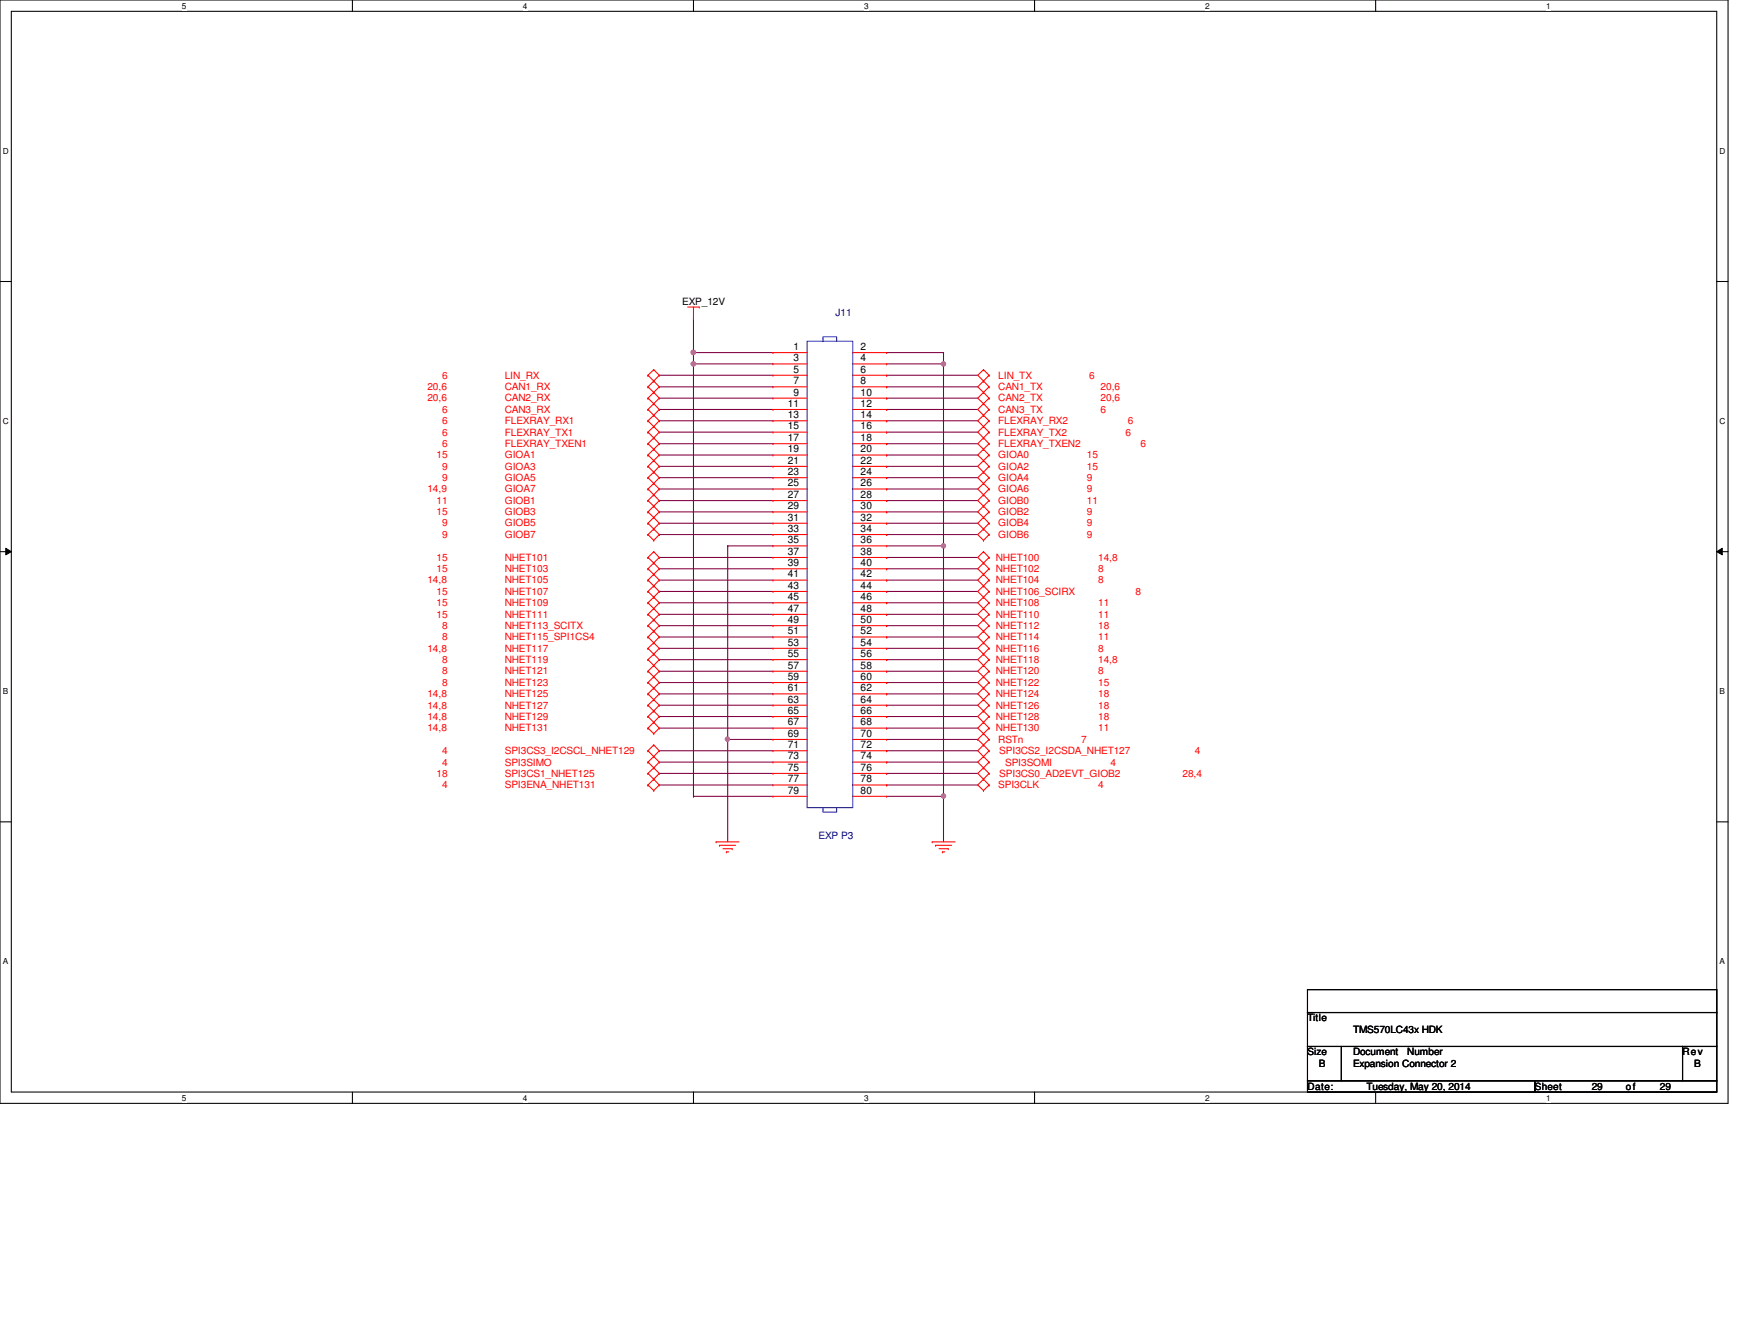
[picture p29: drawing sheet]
<svg xmlns="http://www.w3.org/2000/svg" width="279mm" height="216mm" viewBox="0 0 279 216" stroke-linecap="round" stroke-linejoin="round" font-family="sans-serif">
<defs><g id="words">
<g font-size="1.7">
<text x="127.6" y="56.3">1</text>
<text x="127.6" y="58.1">3</text>
<text x="127.6" y="59.9">5</text>
<text x="138.4" y="56.3">2</text>
<text x="138.4" y="58.1">4</text>
<text x="138.4" y="59.9">6</text>
<text x="126.7" y="65.4">11</text>
<text x="127.6" y="61.8">7</text>
<text x="127.6" y="63.6">9</text>
<text x="138.4" y="61.8">8</text>
<text x="138.4" y="63.6">10</text>
<text x="138.4" y="65.4">12</text>
<text x="126.7" y="67.2">13</text>
<text x="126.7" y="69">15</text>
<text x="126.7" y="70.9">17</text>
<text x="138.4" y="67.2">14</text>
<text x="138.4" y="69">16</text>
<text x="138.4" y="70.9">18</text>
<text x="126.7" y="72.7">19</text>
<text x="126.7" y="74.5">21</text>
<text x="126.7" y="76.4">23</text>
<text x="138.4" y="72.7">20</text>
<text x="138.4" y="74.5">22</text>
<text x="138.4" y="76.4">24</text>
<text x="126.7" y="78.2">25</text>
<text x="126.7" y="80.1">27</text>
<text x="126.7" y="81.9">29</text>
<text x="126.7" y="83.7">31</text>
<text x="138.4" y="78.2">26</text>
<text x="138.4" y="80.1">28</text>
<text x="138.4" y="81.9">30</text>
<text x="138.4" y="83.7">32</text>
<text x="126.7" y="85.5">33</text>
<text x="126.7" y="87.3">35</text>
<text x="126.7" y="89.2">37</text>
<text x="138.4" y="85.5">34</text>
<text x="138.4" y="87.3">36</text>
<text x="138.4" y="89.2">38</text>
<text x="126.7" y="91">39</text>
<text x="126.7" y="92.8">41</text>
<text x="126.7" y="94.7">43</text>
<text x="138.4" y="91">40</text>
<text x="138.4" y="92.8">42</text>
<text x="138.4" y="94.7">44</text>
<text x="126.7" y="96.5">45</text>
<text x="126.7" y="98.3">47</text>
<text x="126.7" y="100.2">49</text>
<text x="126.7" y="102">51</text>
<text x="138.4" y="96.5">46</text>
<text x="138.4" y="98.3">48</text>
<text x="138.4" y="100.2">50</text>
<text x="138.4" y="102">52</text>
<text x="126.7" y="103.8">53</text>
<text x="126.7" y="105.6">55</text>
<text x="126.7" y="107.5">57</text>
<text x="138.4" y="103.8">54</text>
<text x="138.4" y="105.6">56</text>
<text x="138.4" y="107.5">58</text>
<text x="126.7" y="109.3">59</text>
<text x="126.7" y="111.1">61</text>
<text x="126.7" y="112.9">63</text>
<text x="138.4" y="109.3">60</text>
<text x="138.4" y="111.1">62</text>
<text x="138.4" y="112.9">64</text>
<text x="126.7" y="114.8">65</text>
<text x="126.7" y="116.6">67</text>
<text x="126.7" y="118.4">69</text>
<text x="138.4" y="114.8">66</text>
<text x="138.4" y="116.6">68</text>
<text x="138.4" y="118.4">70</text>
<text x="126.7" y="120.3">71</text>
<text x="126.7" y="122.1">73</text>
<text x="126.7" y="123.9">75</text>
<text x="126.7" y="125.8">77</text>
<text x="138.4" y="120.3">72</text>
<text x="138.4" y="122.1">74</text>
<text x="138.4" y="123.9">76</text>
<text x="138.4" y="125.8">78</text>
<text x="126.7" y="127.6">79</text>
<text x="138.4" y="127.6">80</text>
</g>
<g font-size="1.6">
<text x="109.7" y="49">EXP_12V</text>
<text x="210.3" y="164.2">Title</text>
<text x="217.6" y="166">TMS570LC43x HDK</text>
<text x="210.3" y="169.7">Size</text>
<text x="212.1" y="171.5">B</text>
<text x="217.6" y="169.7">Document</text>
<text x="217.6" y="171.5">Expansion Connector 2</text>
<text x="226.4" y="169.7">Number</text>
<text x="270.6" y="169.7">Rev</text>
<text x="272.5" y="171.5">B</text>
<text x="210.3" y="175.2">Date:</text>
<text x="219.8" y="175.2">Tuesday, May 20, 2014</text>
<text x="246.9" y="175.2">Sheet</text>
<text x="256" y="175.2">29</text>
<text x="261.5" y="175.2">of</text>
<text x="267" y="175.2">29</text>
</g>
<g font-size="1.6" fill="#000080">
<text x="134.4" y="50.8">J11</text>
<text x="131.7" y="134.9">EXP P3</text>
</g>
<g font-size="1.6" fill="#f00">
<text x="68.7" y="64.5">20,6</text>
<text x="68.7" y="62.7">20,6</text>
<text x="71.1" y="60.9">6</text>
<text x="81.2" y="64.5">CAN2_RX</text>
<text x="81.2" y="62.7">CAN1_RX</text>
<text x="81.2" y="60.9">LIN_RX</text>
<text x="160.6" y="64.5">CAN2_TX</text>
<text x="160.6" y="62.7">CAN1_TX</text>
<text x="160.6" y="60.9">LIN_TX</text>
<text x="175.2" y="60.9">6</text>
<text x="177" y="64.5">20,6</text>
<text x="177" y="62.7">20,6</text>
<text x="71.1" y="70">6</text>
<text x="71.1" y="71.8">6</text>
<text x="71.1" y="68.2">6</text>
<text x="71.1" y="66.3">6</text>
<text x="81.2" y="70">FLEXRAY_TX1</text>
<text x="81.2" y="71.8">FLEXRAY_TXEN1</text>
<text x="81.2" y="68.2">FLEXRAY_RX1</text>
<text x="81.2" y="66.3">CAN3_RX</text>
<text x="160.6" y="71.8">FLEXRAY_TXEN2</text>
<text x="160.6" y="70">FLEXRAY_TX2</text>
<text x="160.6" y="68.2">FLEXRAY_RX2</text>
<text x="160.6" y="66.3">CAN3_TX</text>
<text x="177" y="66.3">6</text>
<text x="181.1" y="70">6</text>
<text x="181.4" y="68.2">6</text>
<text x="183.4" y="71.8">6</text>
<text x="70.2" y="73.7">15</text>
<text x="71.1" y="77.3">9</text>
<text x="71.1" y="75.5">9</text>
<text x="81.2" y="77.3">GIOA5</text>
<text x="81.2" y="75.5">GIOA3</text>
<text x="81.2" y="73.7">GIOA1</text>
<text x="160.6" y="77.3">GIOA4</text>
<text x="160.6" y="75.5">GIOA2</text>
<text x="160.6" y="73.7">GIOA0</text>
<text x="174.8" y="77.3">9</text>
<text x="174.8" y="75.5">15</text>
<text x="174.8" y="73.7">15</text>
<text x="68.7" y="79.2">14,9</text>
<text x="70.2" y="82.8">15</text>
<text x="70.2" y="81">11</text>
<text x="81.2" y="82.8">GIOB3</text>
<text x="81.2" y="81">GIOB1</text>
<text x="81.2" y="79.2">GIOA7</text>
<text x="160.6" y="82.8">GIOB2</text>
<text x="160.6" y="81">GIOB0</text>
<text x="160.6" y="79.2">GIOA6</text>
<text x="174.8" y="82.8">9</text>
<text x="174.8" y="81">11</text>
<text x="174.8" y="79.2">9</text>
<text x="71.1" y="84.6">9</text>
<text x="71.1" y="86.5">9</text>
<text x="81.2" y="84.6">GIOB5</text>
<text x="81.2" y="86.5">GIOB7</text>
<text x="160.6" y="86.5">GIOB6</text>
<text x="160.6" y="84.6">GIOB4</text>
<text x="174.8" y="86.5">9</text>
<text x="174.8" y="84.6">9</text>
<text x="68.7" y="93.8">14,8</text>
<text x="70.2" y="91.9">15</text>
<text x="70.2" y="95.6">15</text>
<text x="70.2" y="90.1">15</text>
<text x="81.2" y="91.9">NHET103</text>
<text x="81.2" y="93.8">NHET105</text>
<text x="81.2" y="95.6">NHET107</text>
<text x="81.2" y="90.1">NHET101</text>
<text x="160.2" y="90.1">NHET100</text>
<text x="160.2" y="91.9">NHET102</text>
<text x="160.2" y="93.8">NHET104</text>
<text x="160.2" y="95.6">NHET106_SCIRX</text>
<text x="176.7" y="90.1">14,8</text>
<text x="176.7" y="91.9">8</text>
<text x="176.7" y="93.8">8</text>
<text x="182.7" y="95.6">8</text>
<text x="70.2" y="97.5">15</text>
<text x="70.2" y="99.3">15</text>
<text x="71.1" y="101.1">8</text>
<text x="81.2" y="97.5">NHET109</text>
<text x="81.2" y="99.3">NHET111</text>
<text x="81.2" y="101.1">NHET113_SCITX</text>
<text x="160.2" y="97.5">NHET108</text>
<text x="160.2" y="99.3">NHET110</text>
<text x="160.2" y="101.1">NHET112</text>
<text x="176.7" y="97.5">11</text>
<text x="176.7" y="99.3">11</text>
<text x="176.7" y="101.1">18</text>
<text x="68.7" y="104.8">14,8</text>
<text x="71.1" y="102.9">8</text>
<text x="71.1" y="106.6">8</text>
<text x="81.2" y="102.9">NHET115_SPI1CS4</text>
<text x="81.2" y="104.8">NHET117</text>
<text x="81.2" y="106.6">NHET119</text>
<text x="160.2" y="102.9">NHET114</text>
<text x="160.2" y="104.8">NHET116</text>
<text x="160.2" y="106.6">NHET118</text>
<text x="176.7" y="102.9">11</text>
<text x="176.7" y="104.8">8</text>
<text x="176.7" y="106.6">14,8</text>
<text x="68.7" y="112.1">14,8</text>
<text x="68.7" y="113.9">14,8</text>
<text x="71.1" y="108.4">8</text>
<text x="71.1" y="110.2">8</text>
<text x="81.2" y="108.4">NHET121</text>
<text x="81.2" y="110.2">NHET123</text>
<text x="81.2" y="112.1">NHET125</text>
<text x="81.2" y="113.9">NHET127</text>
<text x="160.2" y="110.2">NHET122</text>
<text x="160.2" y="112.1">NHET124</text>
<text x="160.2" y="113.9">NHET126</text>
<text x="160.2" y="108.4">NHET120</text>
<text x="176.7" y="110.2">15</text>
<text x="176.7" y="112.1">18</text>
<text x="176.7" y="113.9">18</text>
<text x="176.7" y="108.4">8</text>
<text x="68.7" y="115.7">14,8</text>
<text x="68.7" y="117.6">14,8</text>
<text x="81.2" y="115.7">NHET129</text>
<text x="81.2" y="117.6">NHET131</text>
<text x="160.2" y="115.7">NHET128</text>
<text x="160.2" y="117.6">NHET130</text>
<text x="160.6" y="119.4">RSTn</text>
<text x="173.9" y="119.4">7</text>
<text x="176.7" y="115.7">18</text>
<text x="176.7" y="117.6">11</text>
<text x="70.2" y="124.9">18</text>
<text x="71.1" y="121.2">4</text>
<text x="71.1" y="123.1">4</text>
<text x="81.2" y="121.2">SPI3CS3_I2CSCL_NHET129</text>
<text x="81.2" y="123.1">SPI3SIMO</text>
<text x="81.2" y="124.9">SPI3CS1_NHET125</text>
<text x="160.7" y="121.2">SPI3CS2_I2CSDA_NHET127</text>
<text x="160.7" y="124.9">SPI3CS0_AD2EVT_GIOB2</text>
<text x="161.7" y="123.1">SPI3SOMI</text>
<text x="178.6" y="123.1">4</text>
<text x="190.2" y="124.9">28,4</text>
<text x="192.2" y="121.2">4</text>
<text x="71.1" y="126.7">4</text>
<text x="81.2" y="126.7">SPI3ENA_NHET131</text>
<text x="160.6" y="126.7">SPI3CLK</text>
<text x="176.7" y="126.7">4</text>
</g>
<g font-size="1.3">
<text x="29.3" y="1.4">5</text>
<text x="84.1" y="1.4">4</text>
<text x="139" y="1.4">3</text>
<text x="193.8" y="1.4">2</text>
<text x="248.7" y="1.4">1</text>
<text x=".5" y="24.7">D</text>
<text x="276.6" y="24.7">D</text>
<text x=".5" y="68.2">C</text>
<text x="276.6" y="68.2">C</text>
<text x=".5" y="111.6">B</text>
<text x="276.6" y="111.6">B</text>
<text x=".5" y="155">A</text>
<text x="276.6" y="155">A</text>
<text x="29.3" y="177">5</text>
<text x="84.1" y="177">4</text>
<text x="139" y="177">3</text>
<text x="193.8" y="177">2</text>
<text x="248.7" y="177">1</text>
</g>
</g></defs>
<path d="M0 0h278v177.4h-278zM1.8 1.8h274.3v173.8h-274.3z" fill="none" stroke="#000" stroke-width=".17"/>
<g fill="#fff">
<path d="M29.3 .2h.7v1.5h-.7z"/>
<path d="M29.3 175.8h.7v1.4h-.7z"/>
</g>
<path d="M56.7 0v1.8M56.7 175.6v1.8" fill="none" stroke="#000" stroke-width=".17"/>
<g fill="#fff">
<path d="M84.1 .2h.7v1.5h-.7z"/>
<path d="M84.1 175.8h.7v1.4h-.7z"/>
</g>
<path d="M111.5 0v1.8M111.5 175.6v1.8" fill="none" stroke="#000" stroke-width=".17"/>
<g fill="#fff">
<path d="M139 .2h.7v1.5h-.7z"/>
<path d="M139 175.8h.7v1.4h-.7z"/>
</g>
<path d="M166.4 0v1.8M166.4 175.6v1.8" fill="none" stroke="#000" stroke-width=".17"/>
<g fill="#fff">
<path d="M193.8 .2h.8v1.5h-.8z"/>
<path d="M193.8 175.8h.8v1.4h-.8z"/>
</g>
<path d="M221.3 0v1.8M221.3 175.6v1.8" fill="none" stroke="#000" stroke-width=".17"/>
<g fill="#fff">
<path d="M248.7 .2h.7v1.5h-.7z"/>
<path d="M248.7 175.8h.7v1.4h-.7z"/>
<path d="M.5 23.5h.9v1.5h-.9z"/>
<path d="M276.6 23.5h.9v1.5h-.9z"/>
<path d="M.5 67h.9v1.5h-.9z"/>
<path d="M276.6 67h.9v1.5h-.9z"/>
</g>
<path d="M0 45.3h1.8M276.1 45.3h1.9" fill="none" stroke="#000" stroke-width=".17"/>
<g fill="#fff">
<path d="M.5 110.4h.8v1.5h-.8z"/>
<path d="M276.6 110.4h.9v1.5h-.9z"/>
</g>
<path d="M0 88.7h1.8M276.1 88.7h1.9" fill="none" stroke="#000" stroke-width=".17"/>
<path d="M.9 88.1l.9 .6-.9 .5zM276.1 88.7l.9-.6v1.1z" fill="#000"/>
<path d="M.9 88.1l.9 .6-.9 .5zM276.1 88.7l.9-.6v1.1z" fill="none" stroke="#000" stroke-width=".16"/>
<g fill="#fff">
<path d="M.5 153.8h.8v1.5h-.8z"/>
<path d="M276.6 153.8h.8v1.5h-.8z"/>
</g>
<path d="M0 132.1h1.8M276.1 132.1h1.9" fill="none" stroke="#000" stroke-width=".17"/>
<g fill="none" stroke="#800040" stroke-width=".17">
<path d="M117.1 87.8h.1M117.1 87.8h7.2M142.6 89.6h.1M142.6 91.4h.1M142.6 93.3h.1M142.6 95.1h.1M142.6 96.9h.1M142.6 98.8h.1M142.6 89.6h14.7M142.6 91.4h14.7M142.6 93.3h14.7M142.6 95.1h14.7"/>
<path d="M142.6 96.9h14.7M142.6 98.8h14.7M106 100.6h.1M106 104.2h.1M106 109.7h.1M106 113.4h.1M106 111.5h.1M106 115.2h.1M106 117.1h.1M106 100.6h18.3M106 104.2h18.3M106 109.7h18.3"/>
<path d="M106 113.4h18.3M106 111.5h18.3M106 115.2h18.3M106 117.1h18.3M117.1 118.9h.1M117.1 118.9v16.4M117.1 118.9h7.2M142.6 100.6h.1M142.6 102.4h.1M142.6 104.2h.1M142.6 106h.1M142.6 107.9h.1"/>
<path d="M142.6 109.7h.1M142.6 111.5h.1M142.6 113.4h.1M142.6 115.2h.1M142.6 117.1h.1M142.6 100.6h14.7M142.6 104.2h14.7M142.6 109.7h14.7M142.6 113.4h14.7M142.6 111.5h14.7M142.6 115.2h14.7M142.6 117.1h14.7"/>
<path d="M142.6 102.4h14.7M142.6 106h14.7M142.6 107.9h14.7M106 120.7h.1M106 124.3h.1M106 122.5h.1M106 126.2h.1M106 120.7h18.3M106 124.3h18.3M106 122.5h18.3M106 126.2h18.3M142.6 120.7h.1"/>
<path d="M142.6 124.3h.1M142.6 122.5h.1M142.6 126.2h.1M142.6 120.7h14.7M142.6 124.3h14.7M142.6 122.5h14.7M142.6 126.2h14.7"/>
</g>
<circle cx="117" cy="118.8" r=".34" fill="#f0f"/>
<circle cx="117" cy="118.8" r=".34" fill="none" stroke="#f0f" stroke-width=".17"/>
<path d="M151.8 128h.1M151.8 128v7.3" fill="none" stroke="#800040" stroke-width=".17"/>
<circle cx="151.8" cy="128" r=".34" fill="#f0f"/>
<circle cx="151.8" cy="128" r=".34" fill="none" stroke="#f0f" stroke-width=".17"/>
<g fill="none" stroke="#800040" stroke-width=".17">
<path d="M111.5 56.7h.1M111.5 56.7v1.8M106 89.6h.1M106 91.4h.1M106 96.9h.1M106 95.1h.1M106 98.8h.1M106 93.3h.1M106 89.6h18.3M106 91.4h18.3M106 96.9h18.3M106 95.1h18.3"/>
<path d="M106 98.8h18.3M106 93.3h18.3M117.1 87.8h.1M117.1 87.8v31.1M106 102.4h.1M106 106h.1M106 107.9h.1M106 102.4h18.3M106 106h18.3M106 107.9h18.3"/>
</g>
<circle cx="111.5" cy="56.7" r=".37" fill="#f0f"/>
<circle cx="111.5" cy="56.7" r=".37" fill="none" stroke="#f0f" stroke-width=".17"/>
<g fill="none" stroke="#800040" stroke-width=".17">
<path d="M111.5 58.5h.1M111.5 56.7h.1M111.5 51.2h.1M111.5 58.5h12.8M111.5 56.7h12.8M111.5 51.2v5.5M142.6 56.7h9.2M151.8 56.7h.1M151.8 58.5h.1M151.8 56.7v1.8M106 71.3h.1M106 75h.1"/>
<path d="M106 60.3h.1M106 62.2h.1M106 67.6h.1M106 73.2h.1M106 65.8h.1M106 69.5h.1M106 64h.1M106 76.8h.1M106 78.6h.1M106 71.3h18.3M106 75h18.3M106 60.3h18.3"/>
<path d="M106 62.2h18.3M106 67.6h18.3M106 73.2h18.3M106 65.8h18.3M106 69.5h18.3M106 64h18.3M106 76.8h18.3M106 78.6h18.3M142.6 60.3h.1M142.6 62.2h.1M142.6 64h.1M142.6 65.8h.1"/>
<path d="M142.6 67.6h.1M142.6 69.5h.1M142.6 71.3h.1M142.6 73.2h.1M142.6 75h.1M142.6 76.8h.1M142.6 78.6h.1M142.6 71.3h14.7M142.6 75h14.7M142.6 60.3h14.7M142.6 62.2h14.7M142.6 67.6h14.7"/>
<path d="M142.6 73.2h14.7M142.6 65.8h14.7M142.6 69.5h14.7M142.6 64h14.7M142.6 76.8h14.7M142.6 78.6h14.7M106 80.5h.1M106 84.1h.1M106 82.3h.1M106 85.9h.1M106 80.5h18.3M106 84.1h18.3"/>
<path d="M106 82.3h18.3M106 85.9h18.3M142.6 80.5h.1M142.6 82.3h.1M142.6 84.1h.1M142.6 85.9h.1M142.6 80.5h14.7M142.6 84.1h14.7M142.6 82.3h14.7M142.6 85.9h14.7"/>
</g>
<circle cx="151.8" cy="58.5" r=".34" fill="#f0f"/>
<circle cx="151.8" cy="58.5" r=".34" fill="none" stroke="#f0f" stroke-width=".17"/>
<path d="M142.6 58.5h9.2M151.8 58.5h.1M151.8 58.5v29.3M151.8 87.8h.1" fill="none" stroke="#800040" stroke-width=".17"/>
<circle cx="151.8" cy="87.8" r=".34" fill="#f0f"/>
<circle cx="151.8" cy="87.8" r=".34" fill="none" stroke="#f0f" stroke-width=".17"/>
<path d="M111.5 58.5h.1M111.5 58.5v69.5M111.5 128h.1M111.5 128h12.8" fill="none" stroke="#800040" stroke-width=".17"/>
<circle cx="111.5" cy="58.5" r=".36" fill="#f0f"/>
<circle cx="111.5" cy="58.5" r=".36" fill="none" stroke="#f0f" stroke-width=".17"/>
<path d="M142.6 87.8h9.2M151.8 87.8h.1M151.8 87.8v40.2M142.6 118.9h14.7M157.3 118.9h.1M142.6 128h9.2M151.8 128h.1" fill="none" stroke="#800040" stroke-width=".17"/>
<g fill="none" stroke="#f00" stroke-width=".17">
<path d="M105.2 59.4h.1M105.2 59.4l.8 .9-.8 1M105.2 59.4l-1 .9M110.6 49.4h1.9M111.5 51.2h.1M111.5 49.4v1.8M112.5 49.4h.1M124.3 56.7h.1M124.3 58.5h.1M124.3 56.7h5.5M124.3 58.5h5.5M137.2 56.7h5.4"/>
<path d="M137.2 58.5h5.4M142.6 56.7h.1M142.6 58.5h.1M158.2 59.4h.1M158.2 59.4l-.9 .9 .9 1M158.2 59.4l.9 .9M104.2 69.5h.1M104.2 71.3h.1M104.2 67.6h.1M104.2 64h.1M104.2 62.2h.1M104.2 60.3h.1"/>
<path d="M104.2 76.8h.1M104.2 78.6h.1M104.2 75h.1M104.2 73.2h.1M104.2 65.8h.1M104.2 67.6l1.8 1.9-.8 .9M104.2 69.5l1 .9M104.2 71.3l1 .9M104.2 65.8l1.8 1.8-.8 1M104.2 64l1 .9M104.2 62.2l1 .9M104.2 60.3l1 1"/>
<path d="M104.2 75l1.8 1.8-.8 .9M104.2 76.8l1.8 1.8-.8 .9M104.2 78.6l1 .9M104.2 73.2l1 .8M105.2 68.6h.1M105.2 70.4h.1M105.2 72.2h.1M105.2 66.8h.1M105.2 63.1h.1M105.2 64.9h.1M105.2 61.3h.1M105.2 79.5h.1"/>
<path d="M105.2 75.9h.1M105.2 77.7h.1M105.2 74h.1M105.2 68.6l-1 .9M105.2 70.4l.8 .9-1.8 1.9M105.2 70.4l-1 .9M105.2 66.8l-1 .8M105.2 63.1l.8 .9-1.8 1.8M105.2 61.3l.8 .9-1.8 1.8M105.2 61.3l-1 .9M105.2 79.5l.8 1-1.8 1.8M105.2 79.5l-1 1"/>
<path d="M105.2 75.9l-1 .9M105.2 77.7l-1 .9M105.2 74l.8 1-.8 .9M105.2 72.2l.8 1-1.8 1.8M105.2 64.9l.8 .9-.8 1M124.3 60.3h.1M124.3 62.2h.1M124.3 64h.1M124.3 65.8h.1M124.3 67.6h.1M124.3 69.5h.1M124.3 71.3h.1"/>
<path d="M124.3 73.2h.1M124.3 75h.1M124.3 76.8h.1M124.3 78.6h.1M124.3 60.3h5.5M124.3 62.2h5.5M124.3 64h5.5M124.3 65.8h5.5M124.3 67.6h5.5M124.3 69.5h5.5M124.3 71.3h5.5M124.3 73.2h5.5"/>
<path d="M124.3 75h5.5M124.3 76.8h5.5M124.3 78.6h5.5M137.2 60.3h5.4M137.2 62.2h5.4M137.2 64h5.4M137.2 65.8h5.4M137.2 67.6h5.4M137.2 69.5h5.4M137.2 71.3h5.4M137.2 73.2h5.4M137.2 75h5.4"/>
<path d="M137.2 76.8h5.4M137.2 78.6h5.4M142.6 60.3h.1M142.6 62.2h.1M142.6 64h.1M142.6 65.8h.1M142.6 67.6h.1M142.6 69.5h.1M142.6 71.3h.1M142.6 73.2h.1M142.6 75h.1M142.6 76.8h.1"/>
<path d="M142.6 78.6h.1M158.2 79.5h.1M158.2 77.7h.1M158.2 75.9h.1M158.2 74h.1M158.2 72.2h.1M158.2 70.4h.1M158.2 68.6h.1M158.2 66.8h.1M158.2 63.1h.1M158.2 64.9h.1M158.2 61.3h.1"/>
<path d="M158.2 79.5l-.9 1 .9 .9M158.2 79.5l.9 1M158.2 77.7l-.9 .9 .9 .9M158.2 75.9l-.9 .9 1.8 1.8M158.2 74l.9 1M158.2 72.2l.9 1M158.2 70.4l-.9 .9 .9 .9M158.2 70.4l.9 .9M158.2 68.6l-.9 .9 .9 .9M158.2 66.8l-.9 .8 1.8 1.9M158.2 63.1l.9 .9M158.2 61.3l-.9 .9 .9 .9"/>
<path d="M158.2 61.3l.9 .9M158.2 64.9l.9 .9M159.1 78.6h.1M159.1 76.8h.1M159.1 75h.1M159.1 73.2h.1M159.1 71.3h.1M159.1 69.5h.1M159.1 67.6h.1M159.1 64h.1M159.1 62.2h.1M159.1 60.3h.1"/>
<path d="M159.1 65.8h.1M159.1 78.6l-.9 .9M159.1 73.2l-1.8 1.8 1.8 1.8M159.1 76.8l-.9 .9M159.1 75l-.9 .9M159.1 71.3l-1.8 1.9 .9 .8M159.1 69.5l-.9 .9M159.1 64l-1.8 1.8 1.8 1.8M159.1 67.6l-.9 1M159.1 62.2l-1.8 1.8 .9 .9M159.1 60.3l-.9 1M159.1 65.8l-.9 1"/>
<path d="M104.2 91.4h.1M104.2 93.3h.1M104.2 95.1h.1M104.2 96.9h.1M104.2 98.8h.1M104.2 89.6h.1M104.2 84.1h.1M104.2 85.9h.1M104.2 82.3h.1M104.2 80.5h.1M104.2 91.4l1 .9M104.2 93.3l1.8 1.8-.8 .9"/>
<path d="M104.2 95.1l1.8 1.8-.8 .9M104.2 96.9l1 .9M104.2 98.8l1 .9M104.2 89.6l1 .9M104.2 84.1l1.8 1.8-.8 1M104.2 85.9l1 1M104.2 82.3l1 .9M104.2 80.5l1 .9M105.2 90.5h.1M105.2 92.3h.1M105.2 94.2h.1M105.2 96h.1"/>
<path d="M105.2 97.8h.1M105.2 99.7h.1M105.2 88.7h.1M105.2 83.2h.1M105.2 85h.1M105.2 86.9h.1M105.2 81.4h.1M105.2 99.7l.8 .9-1.8 1.8M105.2 90.5l.8 .9-1.8 1.9M105.2 88.7l.8 .9-1.8 1.8M105.2 92.3l.8 1-.8 .9M105.2 94.2l-1 .9"/>
<path d="M105.2 96l-1 .9M105.2 97.8l.8 1-1.8 1.8M105.2 97.8l-1 1M105.2 88.7l-1 .9M105.2 83.2l.8 .9-.8 .9M105.2 81.4l.8 .9-1.8 1.8M105.2 85l-1 .9M124.3 80.5h.1M124.3 82.3h.1M124.3 84.1h.1M124.3 85.9h.1M124.3 87.8h.1"/>
<path d="M124.3 89.6h.1M124.3 91.4h.1M124.3 93.3h.1M124.3 95.1h.1M124.3 96.9h.1M124.3 98.8h.1M124.3 80.5h5.5M124.3 82.3h5.5M124.3 84.1h5.5M124.3 85.9h5.5M124.3 87.8h5.5M124.3 89.6h5.5"/>
<path d="M124.3 91.4h5.5M124.3 93.3h5.5M124.3 95.1h5.5M124.3 96.9h5.5M124.3 98.8h5.5M137.2 80.5h5.4M137.2 82.3h5.4M137.2 84.1h5.4M137.2 85.9h5.4M137.2 87.8h5.4M137.2 89.6h5.4M137.2 91.4h5.4"/>
<path d="M137.2 93.3h5.4M137.2 95.1h5.4M137.2 96.9h5.4M137.2 98.8h5.4M142.6 80.5h.1M142.6 82.3h.1M142.6 84.1h.1M142.6 85.9h.1M142.6 87.8h.1M142.6 89.6h.1M142.6 91.4h.1M142.6 93.3h.1"/>
<path d="M142.6 95.1h.1M142.6 96.9h.1M142.6 98.8h.1M158.2 88.7h.1M158.2 90.5h.1M158.2 92.3h.1M158.2 94.2h.1M158.2 96h.1M158.2 97.8h.1M158.2 99.7h.1M158.2 85h.1M158.2 86.9h.1"/>
<path d="M158.2 83.2h.1M158.2 81.4h.1M158.2 88.7l-.9 .9 .9 .9M158.2 88.7l.9 .9M158.2 90.5l.9 .9M158.2 92.3l.9 1M158.2 94.2l-.9 .9 1.8 1.8M158.2 96l-.9 .9 .9 .9M158.2 97.8l-.9 1 .9 .9M158.2 97.8l.9 1M158.2 99.7l.9 .9M158.2 85l-.9 .9 .9 1"/>
<path d="M158.2 83.2l.9 .9M158.2 81.4l.9 .9M159.1 89.6h.1M159.1 91.4h.1M159.1 93.3h.1M159.1 95.1h.1M159.1 96.9h.1M159.1 98.8h.1M159.1 85.9h.1M159.1 84.1h.1M159.1 82.3h.1M159.1 80.5h.1"/>
<path d="M159.1 89.6l-1.8 1.8 .9 .9M159.1 91.4l-1.8 1.9 1.8 1.8M159.1 93.3l-.9 .9M159.1 95.1l-.9 .9M159.1 96.9l-.9 .9M159.1 98.8l-1.8 1.8 .9 .9M159.1 82.3l-1.8 1.8 1.8 1.8M159.1 85.9l-.9 1M159.1 84.1l-.9 .9M159.1 80.5l-1.8 1.8 .9 .9M104.2 107.9h.1M104.2 109.7h.1"/>
<path d="M104.2 111.5h.1M104.2 113.4h.1M104.2 115.2h.1M104.2 117.1h.1M104.2 102.4h.1M104.2 104.2h.1M104.2 106h.1M104.2 100.6h.1M104.2 107.9l1 .9M104.2 109.7l1 .9M104.2 111.5l1.8 1.9-.8 .9M104.2 113.4l1.8 1.8-.8 .9"/>
<path d="M104.2 115.2l1 .9M104.2 117.1l1 .8M104.2 102.4l1.8 1.8-.8 1M104.2 104.2l1.8 1.8-.8 1M104.2 106l1 1M104.2 100.6l1 .9M105.2 119.8h.1M105.2 107h.1M105.2 108.8h.1M105.2 110.6h.1M105.2 112.5h.1M105.2 114.3h.1"/>
<path d="M105.2 116.1h.1M105.2 117.9h.1M105.2 101.5h.1M105.2 103.3h.1M105.2 105.2h.1M105.2 119.8l.8 .9-.8 .9M105.2 119.8l-1 .9M105.2 116.1l-1 1M105.2 116.1l.8 1-.8 .8M105.2 107l.8 .9-1.8 1.8M105.2 107l-1 .9M105.2 108.8l.8 .9-1.8 1.8"/>
<path d="M105.2 110.6l.8 .9-.8 1M105.2 112.5l-1 .9M105.2 114.3l-1 .9M105.2 101.5l.8 .9-.8 .9M105.2 103.3l-1 .9M105.2 105.2l-1 .8M124.3 100.6h.1M124.3 102.4h.1M124.3 104.2h.1M124.3 106h.1M124.3 107.9h.1M124.3 109.7h.1"/>
<path d="M124.3 111.5h.1M124.3 113.4h.1M124.3 115.2h.1M124.3 117.1h.1M124.3 118.9h.1M124.3 100.6h5.5M124.3 102.4h5.5M124.3 104.2h5.5M124.3 106h5.5M124.3 107.9h5.5M124.3 109.7h5.5M124.3 111.5h5.5"/>
<path d="M124.3 113.4h5.5M124.3 115.2h5.5M124.3 117.1h5.5M124.3 118.9h5.5M137.2 100.6h5.4M137.2 102.4h5.4M137.2 104.2h5.4M137.2 106h5.4M137.2 107.9h5.4M137.2 109.7h5.4M137.2 111.5h5.4M137.2 113.4h5.4"/>
<path d="M137.2 115.2h5.4M137.2 117.1h5.4M137.2 118.9h5.4M142.6 100.6h.1M142.6 102.4h.1M142.6 104.2h.1M142.6 106h.1M142.6 107.9h.1M142.6 109.7h.1M142.6 111.5h.1M142.6 113.4h.1M142.6 115.2h.1"/>
<path d="M142.6 117.1h.1M142.6 118.9h.1M158.2 108.8h.1M158.2 110.6h.1M158.2 112.5h.1M158.2 114.3h.1M158.2 116.1h.1M158.2 117.9h.1M158.2 101.5h.1M158.2 103.3h.1M158.2 105.2h.1M158.2 107h.1"/>
<path d="M158.2 119.8h.1M158.2 108.8l.9 .9M158.2 110.6l.9 .9M158.2 112.5l-.9 .9 1.8 1.8M158.2 114.3l-.9 .9 .9 .9M158.2 116.1l-.9 1 .9 .8M158.2 116.1l.9 1M158.2 101.5l.9 .9M158.2 103.3l-.9 .9 1.8 1.8M158.2 105.2l-.9 .8 .9 1M158.2 107l-.9 .9 .9 .9M158.2 107l.9 .9"/>
<path d="M158.2 119.8l.9 .9M158.2 117.9l.9 1M159.1 109.7h.1M159.1 111.5h.1M159.1 113.4h.1M159.1 115.2h.1M159.1 117.1h.1M159.1 100.6h.1M159.1 102.4h.1M159.1 104.2h.1M159.1 106h.1M159.1 107.9h.1"/>
<path d="M159.1 118.9h.1M159.1 107.9l-1.8 1.8 .9 .9M159.1 109.7l-1.8 1.8 1.8 1.9M159.1 111.5l-.9 1M159.1 113.4l-.9 .9M159.1 115.2l-.9 .9M159.1 117.1l-1.8 1.8 .9 .9M159.1 100.6l-1.8 1.8 1.8 1.8M159.1 102.4l-.9 .9M159.1 104.2l-.9 1M159.1 106l-.9 1M159.1 118.9l-1.8 1.8 1.8 1.8"/>
<path d="M104.2 120.7h.1M104.2 122.5h.1M104.2 124.3h.1M104.2 126.2h.1M104.2 120.7l1.8 1.8-.8 .9M104.2 122.5l1.8 1.8-.8 1M104.2 124.3l1 1M104.2 126.2l1 .9M105.2 121.6h.1M105.2 123.4h.1M105.2 125.3h.1M105.2 127.1h.1"/>
<path d="M105.2 125.3l.8 .9-.8 .9M105.2 125.3l-1 .9M105.2 121.6l-1 .9M105.2 123.4l-1 .9M115.2 135.3h.1M115.2 135.3h3.7M115.7 135.9h.1M115.7 135.9h2.6M116.3 136.4h1.5M116.8 136.9h.1M116.8 136.9h.4M117.8 136.4h.1"/>
<path d="M124.3 120.7h.1M124.3 122.5h.1M124.3 124.3h.1M124.3 126.2h.1M124.3 128h.1M124.3 120.7h5.5M124.3 122.5h5.5M124.3 124.3h5.5M124.3 126.2h5.5M124.3 128h5.5M137.2 120.7h5.4M137.2 122.5h5.4"/>
<path d="M137.2 124.3h5.4M137.2 126.2h5.4M137.2 128h5.4M142.6 120.7h.1M142.6 122.5h.1M142.6 124.3h.1M142.6 126.2h.1M142.6 128h.1M149.9 135.3h.1M149.9 135.3h3.7M150.5 135.9h.1M150.5 135.9h2.6"/>
<path d="M151 136.4h1.5M151.6 136.9h.1M151.6 136.9h.4M152.5 136.4h.1M158.2 121.6h.1M158.2 123.4h.1M158.2 125.3h.1M158.2 127.1h.1M158.2 121.6l-.9 .9 1.8 1.8M158.2 123.4l-.9 .9 .9 1M158.2 125.3l-.9 .9 .9 .9M158.2 125.3l.9 .9"/>
<path d="M159.1 120.7h.1M159.1 122.5h.1M159.1 124.3h.1M159.1 126.2h.1M159.1 120.7l-.9 .9M159.1 122.5l-.9 .9M159.1 124.3l-.9 1M159.1 126.2l-.9 .9"/>
</g>
<path d="M210.3 159.1h65.8v3.7h-65.8zM210.3 162.8h65.8v5.4h-65.8zM210.3 168.2h5.5v5.5h-5.5zM210.3 173.7h36.6v1.9h-36.6zM215.8 168.2h54.8v5.5h-54.8zM246.9 173.7h29.2v1.9h-29.2zM270.6 168.2h5.5v5.5h-5.5z" fill="none" stroke="#000" stroke-width=".17"/>
<path d="M129.8 54.9h7.4v74.9h-7.4zM132.4 54.9v-.8h2.2v.8M132.4 129.8v.8h2.2v-.8" fill="none" stroke="#00f" stroke-width=".17"/>
<circle cx="117" cy="118.8" r=".34" fill="#f0f"/>
<circle cx="117" cy="118.8" r=".34" fill="none" stroke="#f0f" stroke-width=".17"/>
<circle cx="151.8" cy="128" r=".34" fill="#f0f"/>
<circle cx="151.8" cy="128" r=".34" fill="none" stroke="#f0f" stroke-width=".17"/>
<circle cx="111.5" cy="56.7" r=".37" fill="#f0f"/>
<circle cx="111.5" cy="56.7" r=".37" fill="none" stroke="#f0f" stroke-width=".17"/>
<circle cx="151.8" cy="58.5" r=".34" fill="#f0f"/>
<circle cx="151.8" cy="58.5" r=".34" fill="none" stroke="#f0f" stroke-width=".17"/>
<circle cx="151.8" cy="87.8" r=".34" fill="#f0f"/>
<circle cx="151.8" cy="87.8" r=".34" fill="none" stroke="#f0f" stroke-width=".17"/>
<circle cx="111.5" cy="58.5" r=".36" fill="#f0f"/>
<circle cx="111.5" cy="58.5" r=".36" fill="none" stroke="#f0f" stroke-width=".17"/>
<use href="#words"/>
</svg>
